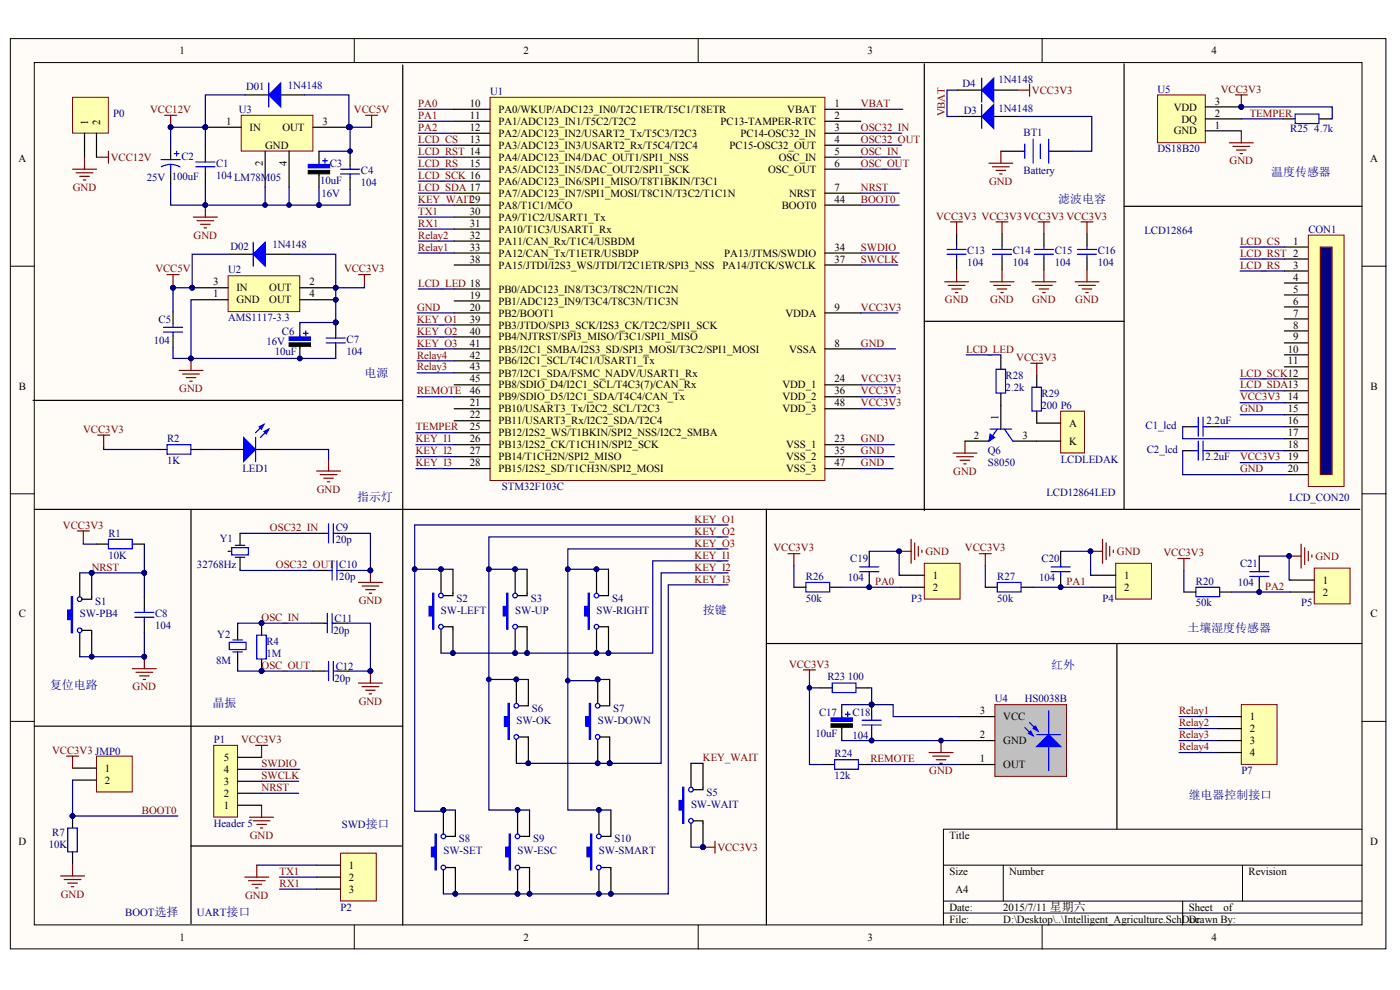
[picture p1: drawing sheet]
<svg xmlns="http://www.w3.org/2000/svg" width="296mm" height="209mm" viewBox="0 0 296 209" stroke-linecap="round" stroke-linejoin="round" font-family="sans-serif">
<defs><g id="words">
<g font-size="2.5" fill="#000080">
<text x="268.8" y="37.3">温度传感器</text>
<text x="223.7" y="42.8">滤波电容</text>
<text x="77" y="79.6">电源</text>
<text x="75.5" y="105.9">指示灯</text>
<text x="148.6" y="129.7">按键</text>
<text x="251.1" y="133.5">土壤湿度传感器</text>
<text x="222.2" y="141.3">红外</text>
<text x="10.5" y="145.6">复位电路</text>
<text x="44.9" y="149.4">晶振</text>
<text x="251.3" y="168.9">继电器控制接口</text>
</g>
<g font-size="2.3">
<text x="38" y="11.5">1</text>
<text x="110.7" y="11.5">2</text>
<text x="183.4" y="11.5">3</text>
<text x="256.1" y="11.5">4</text>
<text x="99.3" y="22.6">10</text>
<text x="105.4" y="23.9">PA0/WKUP/ADC123_IN0/T2C1ETR/T5C1/T8ETR</text>
<text x="166.4" y="23.9">VBAT</text>
<text x="176.4" y="22.6">1</text>
<text x="248.1" y="23.4">VDD</text>
<text x="256.9" y="22.1">3</text>
<text x="18.6" y="26.4" transform="rotate(-90 18.6 26.4)">1</text>
<text x="21.2" y="26.4" transform="rotate(-90 21.2 26.4)">2</text>
<text x="47.8" y="26.4">1</text>
<text x="52.8" y="27.7">IN</text>
<text x="59.7" y="27.7">OUT</text>
<text x="68.2" y="26.4">3</text>
<text x="99.3" y="25.1">11</text>
<text x="99.3" y="27.7">12</text>
<text x="105.4" y="26.4">PA1/ADC123_IN1/T5C2/T2C2</text>
<text x="105.4" y="28.9">PA2/ADC123_IN2/USART2_Tx/T5C3/T2C3</text>
<text x="152.3" y="26.4">PC13-TAMPER-RTC</text>
<text x="156.5" y="28.9">PC14-OSC32_IN</text>
<text x="176.4" y="25.1">2</text>
<text x="176.4" y="27.7">3</text>
<text x="248.1" y="28.4">GND</text>
<text x="249.8" y="25.9">DQ</text>
<text x="256.9" y="27.2">1</text>
<text x="256.9" y="24.6">2</text>
<text x="3.9" y="34.2">A</text>
<text x="55.6" y="35.1" transform="rotate(-90 55.6 35.1)">2</text>
<text x="56.1" y="31.5">GND</text>
<text x="60.6" y="35.1" transform="rotate(-90 60.6 35.1)">4</text>
<text x="99.3" y="30.2">13</text>
<text x="99.3" y="35.3">15</text>
<text x="105.4" y="31.5">PA3/ADC123_IN3/USART2_Rx/T5C4/T2C4</text>
<text x="105.4" y="34">PA4/ADC123_IN4/DAC_OUT1/SPI1_NSS</text>
<text x="154.3" y="31.5">PC15-OSC32_OUT</text>
<text x="164.6" y="34">OSC_IN</text>
<text x="176.4" y="30.2">4</text>
<text x="176.4" y="32.7">5</text>
<text x="176.4" y="35.3">6</text>
<text x="289.7" y="34.2">A</text>
<text x="105.4" y="36.5">PA5/ADC123_IN5/DAC_OUT2/SPI1_SCK</text>
<text x="105.4" y="39.1">PA6/ADC123_IN6/SPI1_MISO/T8T1BKIN/T3C1</text>
<text x="105.4" y="41.6">PA7/ADC123_IN7/SPI1_MOSI/T8C1N/T3C2/T1C1N</text>
<text x="162.4" y="36.5">OSC_OUT</text>
<text x="166.8" y="41.6">NRST</text>
<text x="176.4" y="40.3">7</text>
<text x="99.3" y="45.4">30</text>
<text x="99.3" y="47.9">31</text>
<text x="105.4" y="44.1">PA8/T1C1/MCO</text>
<text x="105.4" y="46.6">PA9/T1C2/USART1_Tx</text>
<text x="165.3" y="44.1">BOOT0</text>
<text x="176.4" y="42.8">44</text>
<text x="99.3" y="50.4">32</text>
<text x="99.3" y="53">33</text>
<text x="105.4" y="49.2">PA10/T1C3/USART1_Rx</text>
<text x="105.4" y="51.7">PA11/CAN_Rx/T1C4/USBDM</text>
<text x="176.4" y="53">34</text>
<text x="273.4" y="51.7">1</text>
<text x="99.3" y="55.5">38</text>
<text x="105.4" y="54.2">PA12/CAN_Tx/T1ETR/USBDP</text>
<text x="105.4" y="56.8">PA15/JTDI/I2S3_WS/JTDI/T2C1ETR/SPI3_NSS</text>
<text x="152.7" y="56.8">PA14/JTCK/SWCLK</text>
<text x="153.1" y="54.2">PA13/JTMS/SWDIO</text>
<text x="176.4" y="55.5">37</text>
<text x="273.4" y="56.8">3</text>
<text x="273.4" y="59.3">4</text>
<text x="45.1" y="62.8">1</text>
<text x="45.1" y="60.3">3</text>
<text x="50" y="64.1">GND</text>
<text x="50" y="61.6">IN</text>
<text x="56.9" y="61.6">OUT</text>
<text x="56.9" y="64.1">OUT</text>
<text x="65.4" y="60.3">2</text>
<text x="65.4" y="62.8">4</text>
<text x="99.3" y="63.1">19</text>
<text x="99.3" y="65.6">20</text>
<text x="105.4" y="61.8">PB0/ADC123_IN8/T3C3/T8C2N/T1C2N</text>
<text x="105.4" y="64.4">PB1/ADC123_IN9/T3C4/T8C3N/T1C3N</text>
<text x="176.4" y="65.6">9</text>
<text x="273.4" y="61.8">5</text>
<text x="273.4" y="64.4">6</text>
<text x="99.3" y="68.2">39</text>
<text x="99.3" y="70.7">40</text>
<text x="105.4" y="66.9">PB2/BOOT1</text>
<text x="105.4" y="69.4">PB3/JTDO/SPI3_SCK/I2S3_CK/T2C2/SPI1_SCK</text>
<text x="105.4" y="72">PB4/NJTRST/SPI3_MISO/T3C1/SPI1_MISO</text>
<text x="166.1" y="66.9">VDDA</text>
<text x="273.4" y="66.9">7</text>
<text x="273.4" y="69.4">8</text>
<text x="273.4" y="72">9</text>
<text x="99.3" y="73.2">41</text>
<text x="99.3" y="75.8">42</text>
<text x="105.4" y="74.5">PB5/I2C1_SMBA/I2S3_SD/SPI3_MOSI/T3C2/SPI1_MOSI</text>
<text x="105.4" y="77">PB6/I2C1_SCL/T4C1/USART1_Tx</text>
<text x="166.8" y="74.5">VSSA</text>
<text x="176.4" y="73.2">8</text>
<text x="272.3" y="74.5">10</text>
<text x="272.3" y="77">11</text>
<text x="4" y="82.3">B</text>
<text x="99.3" y="78.3">43</text>
<text x="99.3" y="80.8">45</text>
<text x="99.3" y="83.3">46</text>
<text x="105.4" y="79.6">PB7/I2C1_SDA/FSMC_NADV/USART1_Rx</text>
<text x="105.4" y="82.1">PB8/SDIO_D4/I2C1_SCL/T4C3(7)/CAN_Rx</text>
<text x="165.4" y="82.1">VDD_1</text>
<text x="176.4" y="80.8">24</text>
<text x="176.4" y="83.3">36</text>
<text x="289.7" y="82.3">B</text>
<text x="99.3" y="85.9">21</text>
<text x="99.3" y="88.4">22</text>
<text x="105.4" y="87.2">PB10/USART3_Tx/I2C2_SCL/T2C3</text>
<text x="105.4" y="89.7">PB11/USART3_Rx/I2C2_SDA/T2C4</text>
<text x="105.4" y="84.6">PB9/SDIO_D5/I2C1_SDA/T4C4/CAN_Tx</text>
<text x="165.4" y="84.6">VDD_2</text>
<text x="165.4" y="87.2">VDD_3</text>
<text x="176.4" y="85.9">48</text>
<text x="211.1" y="88.6" transform="rotate(-90 211.1 88.6)">1</text>
<text x="272.3" y="84.6">14</text>
<text x="272.3" y="87.2">15</text>
<text x="272.3" y="89.7">16</text>
<text x="99.3" y="90.9">25</text>
<text x="99.3" y="93.5">26</text>
<text x="105.4" y="92.2">PB12/I2S2_WS/T1BKIN/SPI2_NSS/I2C2_SMBA</text>
<text x="105.4" y="94.7">PB13/I2S2_CK/T1CH1N/SPI2_SCK</text>
<text x="166.2" y="94.7">VSS_1</text>
<text x="176.4" y="93.5">23</text>
<text x="205.9" y="92.7">2</text>
<text x="216.1" y="92.7">3</text>
<text x="226" y="90.2">A</text>
<text x="226" y="94">K</text>
<text x="272.3" y="92.2">17</text>
<text x="272.3" y="94.7">18</text>
<text x="99.3" y="96">27</text>
<text x="99.3" y="98.5">28</text>
<text x="105.4" y="97.3">PB14/T1CH2N/SPI2_MISO</text>
<text x="105.4" y="99.8">PB15/I2S2_SD/T1CH3N/SPI2_MOSI</text>
<text x="166.2" y="97.3">VSS_2</text>
<text x="166.2" y="99.8">VSS_3</text>
<text x="176.4" y="96">35</text>
<text x="176.4" y="98.5">47</text>
<text x="272.3" y="97.3">19</text>
<text x="272.3" y="99.8">20</text>
<text x="197.2" y="122.3">1</text>
<text x="197.2" y="124.9">2</text>
<text x="237.7" y="122.3">1</text>
<text x="237.7" y="124.9">2</text>
<text x="279.6" y="123.4">1</text>
<text x="279.6" y="125.9">2</text>
<text x="4" y="130.4">C</text>
<text x="289.7" y="130.4">C</text>
<text x="207.2" y="156">2</text>
<text x="207.2" y="150.9">3</text>
<text x="212.1" y="152.2">VCC</text>
<text x="264.2" y="152.2">1</text>
<text x="264.2" y="154.7">2</text>
<text x="47.3" y="160.8">5</text>
<text x="207.2" y="161.1">1</text>
<text x="212.1" y="157.3">GND</text>
<text x="264.2" y="157.3">3</text>
<text x="264.2" y="159.8">4</text>
<text x="22.2" y="163.1">1</text>
<text x="22.2" y="165.6">2</text>
<text x="47.3" y="165.9">3</text>
<text x="47.3" y="163.3">4</text>
<text x="212.1" y="162.3">OUT</text>
<text x="47.3" y="170.9">1</text>
<text x="47.3" y="168.4">2</text>
<text x="3.9" y="178.5">D</text>
<text x="200.7" y="177.3">Title</text>
<text x="289.7" y="178.5">D</text>
<text x="73.8" y="183.6">1</text>
<text x="200.7" y="184.8">Size</text>
<text x="213.4" y="184.8">Number</text>
<text x="264" y="184.8">Revision</text>
<text x="73.8" y="186.1">2</text>
<text x="73.8" y="188.7">3</text>
<text x="202" y="188.7">A4</text>
<text x="200.7" y="192.4">Date:</text>
<text x="200.7" y="195">File:</text>
<text x="212.1" y="192.4">2015/7/11 星期六</text>
<text x="212.1" y="195">D:\Desktop\..\Intelligent_Agriculture.SchDoc</text>
<text x="251.3" y="192.4">Sheet</text>
<text x="251.3" y="195">Drawn By:</text>
<text x="258.6" y="192.4">of</text>
<text x="38" y="198.8">1</text>
<text x="110.7" y="198.8">2</text>
<text x="183.4" y="198.8">3</text>
<text x="256.1" y="198.8">4</text>
</g>
<g font-size="2.3" fill="#000080">
<text x="211.1" y="17.5">1N4148</text>
<text x="50.5" y="23.9">U3</text>
<text x="52" y="19.1">D01</text>
<text x="60.9" y="18.8">1N4148</text>
<text x="103.6" y="20.1">U1</text>
<text x="203.5" y="18.3">D4</text>
<text x="211.1" y="23.6">1N4148</text>
<text x="244.7" y="19.6">U5</text>
<text x="23.9" y="24.6">P0</text>
<text x="203.7" y="24.1">D3</text>
<text x="216.4" y="28.7">BT1</text>
<text x="272.8" y="27.9">R25</text>
<text x="277.9" y="27.9">4.7k</text>
<text x="38.4" y="33.7">C2</text>
<text x="45.7" y="35.3">C1</text>
<text x="69.7" y="35.3">C3</text>
<text x="244.7" y="32.2">DS18B20</text>
<text x="31" y="38.3">25V</text>
<text x="36.3" y="38">100uF</text>
<text x="45.7" y="37.8">104LM78M05</text>
<text x="67.7" y="38.8">10uF</text>
<text x="68" y="41.6">16V</text>
<text x="76.3" y="39.3">104</text>
<text x="76.3" y="36.8">C4</text>
<text x="216.4" y="36.8">Battery</text>
<text x="48.7" y="52.7">D02</text>
<text x="57.6" y="52.5">1N4148</text>
<text x="204.5" y="53.7">C13</text>
<text x="214.1" y="53.7">C14</text>
<text x="223" y="53.7">C15</text>
<text x="232.1" y="53.7">C16</text>
<text x="241.9" y="49.4">LCD12864</text>
<text x="276.6" y="49.2">CON1</text>
<text x="48.2" y="57.8">U2</text>
<text x="204.5" y="56.3">104</text>
<text x="214.1" y="56.3">104</text>
<text x="223" y="56.3">104</text>
<text x="232.1" y="56.3">104</text>
<text x="33.5" y="68.2">C5</text>
<text x="48.2" y="67.9">AMS1117-3.3</text>
<text x="59.6" y="70.7">C6</text>
<text x="32.5" y="72.7">104</text>
<text x="56.3" y="73">16V</text>
<text x="58.1" y="75">10uF</text>
<text x="73.3" y="75">104</text>
<text x="73.3" y="72.5">C7</text>
<text x="212.6" y="82.6">2.2k</text>
<text x="212.6" y="80.1">R28</text>
<text x="220.2" y="83.9">R29</text>
<text x="220.2" y="86.4">200 P6</text>
<text x="255.1" y="89.7">2.2uF</text>
<text x="35.3" y="93.5">R2</text>
<text x="242.2" y="90.7">C1_lcd</text>
<text x="242.4" y="95.8">C2_lcd</text>
<text x="35.3" y="98">1K</text>
<text x="51.2" y="99.8">LED1</text>
<text x="208.8" y="96">Q6</text>
<text x="208.8" y="98.5">S8050</text>
<text x="224.2" y="97.8">LCDLEDAK</text>
<text x="254.8" y="97.3">2.2uF</text>
<text x="106.1" y="103.6">STM32F103C</text>
<text x="221.2" y="104.9">LCD12864LED</text>
<text x="272.5" y="105.9">LCD_CON20</text>
<text x="22.9" y="113.5">R1</text>
<text x="71" y="112.2">C9</text>
<text x="22.9" y="118">10K</text>
<text x="46.4" y="114.5">Y1</text>
<text x="71" y="114.7">20p</text>
<text x="179.7" y="118.8">C19</text>
<text x="220.2" y="118.8">C20</text>
<text x="262.2" y="119.8">C21</text>
<text x="41.6" y="120">32768Hz</text>
<text x="71.7" y="122.6">20p</text>
<text x="71.7" y="120">C10</text>
<text x="170.4" y="122.6">R26</text>
<text x="179.2" y="122.8">104</text>
<text x="210.8" y="122.6">R27</text>
<text x="219.7" y="122.8">104</text>
<text x="252.8" y="123.6">R20</text>
<text x="261.7" y="123.9">104</text>
<text x="16.9" y="130.4">SW-PB4</text>
<text x="20.1" y="127.9">S1</text>
<text x="32.8" y="130.4">C8</text>
<text x="70.7" y="131.4">C11</text>
<text x="93.2" y="129.7">SW-LEFT</text>
<text x="96.5" y="127.1">S2</text>
<text x="108.9" y="129.7">SW-UP</text>
<text x="112.2" y="127.1">S3</text>
<text x="126.1" y="129.7">SW-RIGHT</text>
<text x="129.4" y="127.1">S4</text>
<text x="170.4" y="127.1">50k</text>
<text x="192.6" y="127.1">P3</text>
<text x="210.8" y="127.1">50k</text>
<text x="233.1" y="127.1">P4</text>
<text x="252.8" y="128.1">50k</text>
<text x="275.1" y="128.1">P5</text>
<text x="32.8" y="133">104</text>
<text x="45.9" y="134.7">Y2</text>
<text x="56.3" y="136.3">R4</text>
<text x="70.5" y="134">20p</text>
<text x="45.7" y="140.3">8M</text>
<text x="56.3" y="138.8">1M</text>
<text x="71" y="141.6">C12</text>
<text x="174.9" y="143.6">R23</text>
<text x="179.2" y="143.6">100</text>
<text x="70.7" y="144.1">20p</text>
<text x="210.3" y="148.4">U4</text>
<text x="216.6" y="148.4">HS0038B</text>
<text x="109.2" y="153">SW-OK</text>
<text x="112.5" y="150.4">S6</text>
<text x="126.4" y="153">SW-DOWN</text>
<text x="129.7" y="150.4">S7</text>
<text x="172.4" y="155.7">10uF</text>
<text x="173.2" y="151.2">C17</text>
<text x="180.2" y="151.2">C18</text>
<text x="45.2" y="157">P1</text>
<text x="176.4" y="160">R24</text>
<text x="180.2" y="156.2">104</text>
<text x="176.4" y="164.6">12k</text>
<text x="262.4" y="163.6">P7</text>
<text x="146.1" y="170.7">SW-WAIT</text>
<text x="149.4" y="168.1">S5</text>
<text x="10.3" y="179.3">10K</text>
<text x="11" y="176.7">R7</text>
<text x="45.2" y="174.7">Header 5</text>
<text x="72.2" y="175">SWD接口</text>
<text x="97" y="178">S8</text>
<text x="112.7" y="178">S9</text>
<text x="129.9" y="178">S10</text>
<text x="93.8" y="180.6">SW-SET</text>
<text x="109.4" y="180.6">SW-ESC</text>
<text x="126.6" y="180.6">SW-SMART</text>
<text x="26.5" y="193.5">BOOT选择</text>
<text x="41.6" y="193.5">UART接口</text>
<text x="72" y="192.4">P2</text>
</g>
<g font-size="2.3" fill="#800000">
<text x="31.8" y="23.9">VCC12V</text>
<text x="74.8" y="23.9">VCC5V</text>
<text x="88.4" y="22.6">PA0</text>
<text x="182" y="22.6">VBAT</text>
<text x="218.2" y="19.8">VCC3V3</text>
<text x="258.1" y="19.6">VCC3V3</text>
<text x="88.4" y="25.1">PA1</text>
<text x="88.4" y="27.7">PA2</text>
<text x="182" y="27.7">OSC32_IN</text>
<text x="199.7" y="24.6" transform="rotate(-90 199.7 24.6)">VBAT</text>
<text x="264.2" y="24.6">TEMPER</text>
<text x="23.4" y="34">VCC12V</text>
<text x="88.4" y="30.2">LCD_CS</text>
<text x="88.4" y="32.7">LCD_RST 14</text>
<text x="88.4" y="35.3">LCD_RS</text>
<text x="182" y="32.7">OSC_IN</text>
<text x="182" y="35.3">OSC_OUT</text>
<text x="182" y="30.2">OSC32_OUT</text>
<text x="260" y="34.7">GND</text>
<text x="15.4" y="40.3">GND</text>
<text x="88.4" y="37.8">LCD_SCK 16</text>
<text x="88.4" y="40.3">LCD_SDA 17</text>
<text x="182" y="40.3">NRST</text>
<text x="209.1" y="39.1">GND</text>
<text x="88.4" y="45.4">TX1</text>
<text x="88.4" y="47.9">RX1</text>
<text x="88.4" y="42.8">KEY_WAIT29</text>
<text x="182" y="42.8">BOOT0</text>
<text x="197.9" y="46.4">VCC3V3 VCC3V3VCC3V3 VCC3V3</text>
<text x="40.9" y="50.4">GND</text>
<text x="88.4" y="53">Relay1</text>
<text x="88.4" y="50.4">Relay2</text>
<text x="182" y="53">SWDIO</text>
<text x="262.2" y="51.7">LCD_CS</text>
<text x="32.8" y="57.5">VCC5V</text>
<text x="72.7" y="57.5">VCC3V3</text>
<text x="182" y="55.5">SWCLK</text>
<text x="262.2" y="54.2">LCD_RST 2</text>
<text x="262.2" y="56.8">LCD_RS</text>
<text x="88.2" y="65.6">GND</text>
<text x="88.4" y="60.6">LCD_LED 18</text>
<text x="182" y="65.6">VCC3V3</text>
<text x="199.8" y="64.1">GND</text>
<text x="209.4" y="64.1">GND</text>
<text x="218.2" y="64.1">GND</text>
<text x="227.3" y="64.1">GND</text>
<text x="88.2" y="68.2">KEY_O1</text>
<text x="88.2" y="70.7">KEY_O2</text>
<text x="88.2" y="73.2">KEY_O3</text>
<text x="88.2" y="75.8">Relay4</text>
<text x="182" y="73.2">GND</text>
<text x="204.3" y="74.5">LCD_LED</text>
<text x="214.9" y="76.3">VCC3V3</text>
<text x="37.9" y="82.8">GND</text>
<text x="88.2" y="83.3">REMOTE</text>
<text x="88.2" y="78.3">Relay3</text>
<text x="182" y="80.8">VCC3V3</text>
<text x="182" y="83.3">VCC3V3</text>
<text x="262.2" y="79.6">LCD_SCK12</text>
<text x="262.2" y="82.1">LCD_SDA13</text>
<text x="182" y="85.9">VCC3V3</text>
<text x="262.2" y="84.6">VCC3V3</text>
<text x="262.2" y="87.2">GND</text>
<text x="17.6" y="91.4">VCC3V3</text>
<text x="87.9" y="90.9">TEMPER</text>
<text x="87.9" y="93.5">KEY_I1</text>
<text x="182" y="93.5">GND</text>
<text x="87.9" y="96">KEY_I2</text>
<text x="87.9" y="98.5">KEY_I3</text>
<text x="182" y="96">GND</text>
<text x="182" y="98.5">GND</text>
<text x="201.5" y="100.3">GND</text>
<text x="262.2" y="97.3">VCC3V3</text>
<text x="262.2" y="99.8">GND</text>
<text x="67" y="104.1">GND</text>
<text x="13.3" y="111.7">VCC3V3</text>
<text x="57.1" y="112.2">OSC32_IN</text>
<text x="146.8" y="110.4">KEY_O1</text>
<text x="146.8" y="113">KEY_O2</text>
<text x="146.8" y="115.5">KEY_O3</text>
<text x="146.8" y="118">KEY_I1</text>
<text x="163.5" y="116.5">VCC3V3</text>
<text x="195.7" y="117.3">GND</text>
<text x="204" y="116.5">VCC3V3</text>
<text x="236.1" y="117.3">GND</text>
<text x="246" y="117.5">VCC3V3</text>
<text x="278.1" y="118.3">GND</text>
<text x="19.4" y="120.6">NRST</text>
<text x="58.3" y="120">OSC32_OUT</text>
<text x="146.8" y="120.6">KEY_I2</text>
<text x="146.8" y="123.1">KEY_I3</text>
<text x="185" y="123.6">PA0</text>
<text x="225.5" y="123.6">PA1</text>
<text x="267.5" y="124.6">PA2</text>
<text x="55.3" y="131.2">OSC_IN</text>
<text x="75.8" y="127.6">GND</text>
<text x="55.3" y="141.3">OSC_OUT</text>
<text x="166.8" y="141.1">VCC3V3</text>
<text x="28" y="145.9">GND</text>
<text x="75.8" y="148.9">GND</text>
<text x="249.3" y="150.9">Relay1</text>
<text x="249.3" y="153.5">Relay2</text>
<text x="249.3" y="156">Relay3</text>
<text x="11" y="159.3">VCC3V3 JMP0</text>
<text x="51" y="157">VCC3V3</text>
<text x="148.6" y="160.8">KEY_WAIT</text>
<text x="184" y="161.1">REMOTE</text>
<text x="249.3" y="158.5">Relay4</text>
<text x="55.3" y="162.1">SWDIO</text>
<text x="55.3" y="164.6">SWCLK</text>
<text x="55.3" y="167.1">NRST</text>
<text x="196.5" y="163.6">GND</text>
<text x="30" y="172">BOOT0</text>
<text x="52.8" y="177.3">GND</text>
<text x="151.7" y="179.8">VCC3V3</text>
<text x="59.1" y="184.8">TX1</text>
<text x="12.9" y="189.7">GND</text>
<text x="51.8" y="189.9">GND</text>
<text x="59.1" y="187.4">RX1</text>
</g>
</g></defs>
<g fill="#fffcf8" stroke="#000" stroke-width=".21">
<path d="M2.2 8.2h290.8v192.3h-290.8z"/>
<path d="M7.2 13.2h280.7v182.2h-280.7z"/>
</g>
<g fill="none" stroke="#000" stroke-width=".21">
<path d="M74.9 8.2v5M147.6 8.2v5M220.3 8.2v5M2.2 56.3h5M288 56.3h5M2.2 104.3h5M288 104.3h5M2.2 152.4h5M288 152.4h5M288 175.2h-88.5v20.3M74.9 195.5v5M147.6 195.5v5"/>
<path d="M199.5 182.8h88.5M199.5 190.4h88.5M199.5 192.9h88.5M212.1 182.8v7.6M220.3 195.5v5M250 190.4v5.1M262.7 182.8v7.6"/>
</g>
<path d="M103.6 20.6h70.8v80.9h-70.8z" fill="#ffffb0" stroke="#800000" stroke-width=".21"/>
<g fill="none" stroke="#000" stroke-width=".25">
<path d="M96 23.1h7.6M96 25.6h7.6M96 28.2h7.6M96 30.7h7.6M96 33.2h7.6M96 35.8h7.6M96 38.3h7.6M174.4 23.1h7.6M174.4 25.6h7.6M174.4 28.2h7.6M174.4 30.7h7.6M174.4 33.2h7.6"/>
<path d="M174.4 35.8h7.6M96 40.8h7.6M96 43.3h7.6M96 45.9h7.6M96 48.4h7.6M96 50.9h7.6M96 53.5h7.6M96 56h7.6M174.4 40.8h7.6M174.4 43.3h7.6M174.4 53.5h7.6M174.4 56h7.6"/>
<path d="M96 73.7h7.6M96 66.1h7.6M96 61.1h7.6M96 63.6h7.6M96 68.7h7.6M96 71.2h7.6M96 76.3h7.6M96 78.8h7.6M174.4 73.7h7.6M174.4 66.1h7.6M96 86.4h7.6M96 88.9h7.6"/>
<path d="M96 94h7.6M96 81.3h7.6M96 91.4h7.6M96 96.5h7.6M96 99h7.6M96 83.8h7.6M174.4 86.4h7.6M174.4 94h7.6M174.4 81.3h7.6M174.4 96.5h7.6M174.4 99h7.6M174.4 83.8h7.6"/>
</g>
<path d="M48.2 58.3h15.2v7.5h-15.2z" fill="#ffffb0" stroke="#800000" stroke-width=".21"/>
<path d="M40.6 63.3h7.6M40.6 60.8h7.6M63.4 63.3h7.6M63.4 60.8h7.6M7.2 107.6h280.3" fill="none" stroke="#000" stroke-width=".25"/>
<g fill="#000080" stroke="#000080" stroke-width=".21">
<circle cx="71" cy="60.8" r=".49"/>
<circle cx="40.6" cy="60.8" r=".49"/>
<circle cx="71" cy="63.3" r=".49"/>
</g>
<path d="M51 24.4h15.1v7.5h-15.1z" fill="#ffffb0" stroke="#800000" stroke-width=".21"/>
<g fill="none" stroke="#000" stroke-width=".25">
<path d="M43.4 26.9h7.6M56.1 32v7.5M61.1 32v7.5M66.2 26.9h7.6M271.5 52.2h5.1M271.5 54.7h5.1M271.5 57.3h5.1M271.5 59.8h5.1M271.5 62.3h5.1M271.5 64.9h5.1M271.5 67.4h5.1M271.5 69.9h5.1"/>
<path d="M271.5 72.5h5.1M271.5 75h5.1M271.5 77.5h5.1M46.4 95h5.1M54 95h5.1M271.5 80h5.1M271.5 82.6h5.1M271.5 85.1h5.1M271.5 87.6h5.1M271.5 90.2h5.1M271.5 92.7h5.1M271.5 95.2h5.1"/>
<path d="M271.5 97.8h5.1M271.5 100.3h5.1"/>
</g>
<g fill="#000080" stroke="#000080" stroke-width=".21">
<circle cx="43.4" cy="26.9" r=".49"/>
<circle cx="73.7" cy="26.9" r=".49"/>
</g>
<g fill="#00f" stroke="#00f" stroke-width=".25">
<path d="M51.5 92.5l2.5 2.5-2.5 2.5z"/>
<path d="M55.8 91.2l1-.5-.5 1z"/>
<path d="M54.8 90.2l1-.5-.5 1z"/>
</g>
<path d="M54 92.5v5M55.8 89.7l-1.8 1.7M56.8 90.7l-1.8 1.8" fill="none" stroke="#00f" stroke-width=".25"/>
<path d="M276.6 49.7h7.6v53.1h-7.6z" fill="#ffffb0" stroke="#800000" stroke-width=".21"/>
<path d="M279.1 52.2h2.5v48.1h-2.5z" fill="#000080" stroke="#800000" stroke-width=".21"/>
<g fill="none" stroke="#000" stroke-width=".25">
<path d="M85.1 13.7v181.8M43.4 30.9v2.6M43.4 36v2.5M67.4 32v2.5M67.4 36.3v3.2M74 32.5v2.5M74 37.5v2.6M36.6 65.9v2.5M36.6 70.9v2.6M63.4 68.4v2.5M63.4 72.7v3.3M71 68.2v2.5"/>
<path d="M71 73.2v2.5M7 84.6h78.1M32.8 95h2.5M40.4 95h2.5M250 90.2h2.6M250 95.2h2.6M255.1 90.2h2.5M255.1 95.2h2.5M20.4 115h2.5M28 115h2.5M40.4 107.6v87.6M48.2 116.5h.5"/>
<path d="M50.7 112.7v2.5M50.7 117.8v2.5M66.2 112.7h2.5M71.2 112.7h2.6M16.9 121.1v5M16.9 133.7v5.1M17.4 133.2h2v5.6M19.4 121.1v5.5h-2M30.5 126.1v2.5M30.5 131.2v2.5M50.2 132.7v2.5M50.2 137.8v2.5"/>
<path d="M55.3 131.7v2.5M55.3 139.3v2.5M65.9 131.7h2.6M66.9 120.5h2.6M71 131.7h2.5M72 120.5h2.5M7.2 153.5h77.9M66.2 141.8h2.5M71.2 141.8h2.6"/>
</g>
<path d="M15.1 126.1h.2v7.6h-.2v-2.8h-.8v-2h.8z" fill-rule="evenodd" fill="#00f" stroke="#00f" stroke-width=".25"/>
<g fill="none" stroke="#00f" stroke-width=".25">
<path d="M41.4 35.2h4M41.4 34.2h4M43.4 33.5v.7M43.4 35.2v.8M67.4 34.5v.7M68.2 34h1M68.7 33.5v1M72 36.8h4M72 35.8h4M74 35v.8M74 36.8v.7M34.6 70.2h4"/>
<path d="M34.6 69.2h4M36.6 68.4v.8M36.6 70.2v.7M63.4 70.9v.8M64.2 70.4h1M64.7 69.9v1M69 72.5h4M69 71.4h4M71 70.7v.7M71 72.5v.7M35.3 94h5.1v2h-5.1zM252.6 90.2h.7"/>
<path d="M252.6 95.2h.7M253.3 88.1v4.1M253.3 93.2v4.1M254.3 88.1v4.1M254.3 93.2v4.1M254.3 90.2h.8M254.3 95.2h.8M22.9 114h5.1v2h-5.1zM49 115.7h3.5v1.6h-3.5zM49.7 115.2h2.1M49.7 117.8h2.1M68.7 112.7h.8"/>
<path d="M69.5 110.7v4M70.2 118.5v4.1M70.5 110.7v4M70.5 112.7h.7M71.2 118.5v4.1M28.5 130.4h4M28.5 129.4h4M30.5 128.6v.8M30.5 130.4v.8M48.5 135.7h3.5v1.6h-3.5zM49.2 137.8h2.1M49.2 135.2h2.1"/>
<path d="M54.3 134.2h2v5.1h-2zM68.5 131.7h.7M69.2 129.7v4M69.5 139.8v4M69.5 120.5h.7M70.2 129.7v4M70.2 131.7h.8M70.5 139.8v4M71.2 120.5h.8M68.7 141.8h.8M70.5 141.8h.7"/>
<circle cx="16.8" cy="126.6" r=".49"/>
<circle cx="16.8" cy="133.2" r=".49"/>
</g>
<g fill="#000080" stroke="#000080" stroke-width=".21">
<circle cx="19.4" cy="138.8" r=".49"/>
<circle cx="19.4" cy="121" r=".49"/>
<circle cx="30.5" cy="138.8" r=".49"/>
<circle cx="36.1" cy="26.9" r=".49"/>
<circle cx="56" cy="43.3" r=".49"/>
<circle cx="43.4" cy="43.3" r=".49"/>
<circle cx="40.4" cy="75.7" r=".49"/>
<circle cx="61.1" cy="43.3" r=".49"/>
<circle cx="67.4" cy="43.3" r=".49"/>
<circle cx="71" cy="68.1" r=".49"/>
<circle cx="78.3" cy="120.5" r=".49"/>
<circle cx="78.3" cy="141.8" r=".49"/>
<circle cx="55.3" cy="131.7" r=".49"/>
<circle cx="55.3" cy="141.8" r=".49"/>
</g>
<g fill="none" stroke="#800000" stroke-width=".25">
<path d="M34.8 24.4h2.5M36.1 24.4v2.5M77.3 24.4h2.5M78.6 24.4v2.5M35.3 58h2.5M36.6 58v2.6M40.9 45.9h5M41.6 46.6h3.6M42.4 47.4h2M43.2 48.2h.5M43.4 43.3v2.6M75.8 58h2.5"/>
<path d="M77 58v2.6M37.8 78.3h5.1M38.6 79h3.5M39.4 79.8h2M40.4 75.7v2.6M20.7 91.9h2.5M21.9 91.9v2.6M40.1 80.6h.5M66.9 99.5h5.1M69.5 97v2.5M16.4 112.2h2.5M17.6 112.2v2.5"/>
<path d="M67.7 100.3h3.5M68.5 101.1h2M69.2 101.8h.5M30.5 138.8v2.5M75.8 123.1h5M76.5 123.8h3.6M77.3 124.6h2M78.1 125.4h.5M78.3 120.5v2.6M28 141.3h5M28.7 142.1h3.6M29.5 142.8h2"/>
<path d="M30.3 143.6h.5M54 157.5h2.6M55.3 157.5v2.5M75.8 144.3h5M76.5 145.1h3.6M77.3 145.9h2M78.1 146.6h.5M78.3 141.8v2.5M52.8 172.7h5M53.5 173.5h3.6M54.3 174.2h2M55 175h.6"/>
<path d="M55.3 170.2v2.5"/>
</g>
<g fill="none" stroke="#000080" stroke-width=".25">
<path d="M36.1 38.8v4.5h31.3M43.4 38.5v4.8M56.1 39.5v3.8M61.1 39.5v3.8M67.4 39.5v4.1M262.2 52.2h9.3M262.2 54.7h9.3M262.2 57.3h9.3M21.9 94.5v.5h10.9M42.9 95h3.5M59.1 95h10.4v2M250 90.2v2.5h21.5"/>
<path d="M250 95.2v5.1h21.5M257.6 90.2h13.9M257.6 95.2h13.9M262.2 80h9.3M262.2 82.6h9.3M262.2 85.1h9.3M262.2 87.6h9.3M262.2 97.8h9.3M50.7 112.7h15.5M50.7 120.3v.2h16.2M65.9 131.7h-15.7v1M50.2 140.3v1.5h16"/>
<path d="M55.3 165.1h7.8M55.3 167.6h7.8"/>
</g>
<g fill="#00f" stroke="#00f" stroke-width=".21">
<path d="M65.2 34.7h4.5v.8h-4.5z"/>
<path d="M61.1 71.2h4.5v.7h-4.5z"/>
</g>
<path d="M65.2 36h4.5v.7h-4.5zM61.1 72.5h4.5v.7h-4.5z" fill="#000" stroke="#000" stroke-width=".21"/>
<path d="M72 180.3h7.6v10.1h-7.6z" fill="#ffffb0" stroke="#800000" stroke-width=".21"/>
<path d="M15.3 172.4v2.6M15.3 180v2.6M66.9 182.8h5.1M66.9 185.3h5.1M66.9 187.9h5.1" fill="none" stroke="#000" stroke-width=".25"/>
<path d="M17.6 114.7v.3h2.8M30.5 115v6.1M54.3 182.8h12.6M59.1 185.3h7.8M59.1 187.9h7.8" fill="none" stroke="#000080" stroke-width=".25"/>
<path d="M51.8 185.3h5M52.5 186.1h3.6M53.3 186.9h2M54 187.6h.5M54.3 182.8v2.5" fill="none" stroke="#800000" stroke-width=".25"/>
<g fill="#000080" stroke="#000080" stroke-width=".21">
<circle cx="30.5" cy="121" r=".49"/>
<circle cx="15.3" cy="172.4" r=".49"/>
</g>
<path d="M14.3 175h2v5h-2z" fill="none" stroke="#00f" stroke-width=".25"/>
<path d="M20.4 159.8h7.6v7.5h-7.6z" fill="#ffffb0" stroke="#800000" stroke-width=".21"/>
<path d="M202.2 49.4v2.6M202.2 54.5v2.5M211.8 49.4v2.6M211.8 54.5v2.5M220.7 49.4v2.6M220.7 54.5v2.5M229.8 49.4v2.6M229.8 54.5v2.5M15.3 162.3h5.1M15.3 164.8h5.1" fill="none" stroke="#000" stroke-width=".25"/>
<g fill="none" stroke="#800000" stroke-width=".25">
<path d="M199.7 59.5h5.1M201 46.9h2.5M202.2 46.9v2.5M202.2 57v2.5M209.3 59.5h5.1M210.6 46.9h2.5M211.8 46.9v2.5M211.8 57v2.5M218.2 59.5h5M219.4 46.9h2.6M220.7 46.9v2.5M220.7 57v2.5"/>
<path d="M227.3 59.5h5M228.5 46.9h2.6M229.8 46.9v2.5M229.8 57v2.5M200.5 60.3h3.5M201.2 61.1h2M202 61.8h.5M210.1 60.3h3.5M210.8 61.1h2.1M211.6 61.8h.5M218.9 60.3h3.6M219.7 61.1h2"/>
<path d="M220.4 61.8h.6M228 60.3h3.6M228.8 61.1h2M229.6 61.8h.5M14.1 159.8h2.5M15.3 159.8v2.5M12.8 185.1h5.1M13.6 185.9h3.5M14.3 186.6h2.1M15.1 187.4h.5M15.3 182.6v2.5"/>
</g>
<path d="M67.4 32h6.6M74 40.1v3.2h-6.6M36.6 60.8v5.1M71 75.7h-7.6v.3M73.8 112.7h4.5v7.8h-3.8M16.9 121.1h13.6v5M30.5 133.7v5.1h-13.6M73.5 131.7h4.8v10.1h-4.5M15.3 164.8v7.4" fill="none" stroke="#000080" stroke-width=".25"/>
<g fill="#000080" stroke="#000080" stroke-width=".21">
<circle cx="78.3" cy="120.5" r=".49"/>
<circle cx="78.3" cy="141.8" r=".49"/>
<circle cx="30.5" cy="138.8" r=".49"/>
<circle cx="30.5" cy="121" r=".49"/>
<circle cx="74" cy="31.9" r=".49"/>
<circle cx="67.4" cy="43.3" r=".49"/>
<circle cx="36.6" cy="60.8" r=".49"/>
<circle cx="63.4" cy="75.7" r=".49"/>
</g>
<g fill="none" stroke="#00f" stroke-width=".25">
<path d="M200.2 53.7h4.1M200.2 52.7h4.1M202.2 52v.7M202.2 53.7v.8M209.8 53.7h4.1M209.8 52.7h4.1M211.8 52v.7M211.8 53.7v.8M218.7 53.7h4M218.7 52.7h4M220.7 52v.7M220.7 53.7v.8"/>
<path d="M227.8 53.7h4M227.8 52.7h4M229.8 52v.7M229.8 53.7v.8"/>
</g>
<path d="M244.7 20.1h10.1v10.1h-10.1z" fill="#ffffb0" stroke="#800000" stroke-width=".21"/>
<g fill="none" stroke="#000" stroke-width=".25">
<path d="M195.4 13.5v94.4M237.6 13.5v94.1M51.8 20.1h5M59.3 20.1h5.1M254.8 27.7h7.6M254.8 25.1h7.6M254.8 22.6h7.6M271.3 25.1h2.5M278.9 25.1h2.5M48.5 53.7h5M56.1 53.7h5M195.4 67.9h42.2"/>
<path d="M211.6 75.5v2.5M219.2 79.3v2.5M204 93.2h5.1M211.6 83.1v7.6M214.1 93.2h5.1M219.2 86.9v2.5M183.8 116.5v2.5M167.8 124.1h2.6M175.4 124.1h2.6M183.8 121.6v2.5M40.4 178.8h44.5"/>
</g>
<g fill="#000080" stroke="#000080" stroke-width=".21">
<circle cx="262.4" cy="22.6" r=".49"/>
<circle cx="63.4" cy="75.7" r=".49"/>
<circle cx="40.4" cy="75.7" r=".49"/>
<circle cx="36.6" cy="60.8" r=".49"/>
<circle cx="40.6" cy="60.8" r=".49"/>
<circle cx="71" cy="68.1" r=".49"/>
<circle cx="71" cy="60.8" r=".49"/>
<circle cx="43.4" cy="26.9" r=".49"/>
<circle cx="36.1" cy="26.9" r=".49"/>
<circle cx="73.7" cy="26.9" r=".49"/>
<circle cx="74" cy="26.9" r=".49"/>
<circle cx="190.1" cy="116.5" r=".49"/>
<circle cx="183.8" cy="124.1" r=".49"/>
</g>
<g fill="none" stroke="#00f" stroke-width=".25">
<path d="M56.8 17.5v5.1M273.8 24.1h5v2h-5zM53.5 51.2v5.1M210.6 78h2v5.1h-2zM209.3 90.7h4.6M210.8 90.7l-1.7 2.5M212.4 90.7l1.7 2.5M218.2 81.8h2v5.1h-2zM181.8 119.8h4M183.8 119v.8M170.4 123.1h5v2h-5zM181.8 120.8h4"/>
<path d="M183.8 120.8v.8"/>
</g>
<g fill="none" stroke="#800000" stroke-width=".25">
<path d="M259.9 30.2h5.1M260.7 30.9h3.5M261.2 20.1h2.5M261.4 31.7h2M262.2 32.5h.5M262.4 20.1v2.5M262.4 27.7v2.5M217.9 76.8h2.5M219.2 76.8v2.5M201.5 95.7h5M202.2 96.5h3.6M203 97.3h2"/>
<path d="M203.8 98h.5M204 93.2v2.5M166.6 117h2.5M167.8 117v2.5M190.1 116.5h2.5M192.6 114v5M193.4 114.7v3.6M194.1 115.5v2M194.9 116.2v.6"/>
</g>
<g fill="none" stroke="#000080" stroke-width=".25">
<path d="M43.4 26.9v4M43.4 26.9h-7.3v4.3M51.8 20.1h-8.4v6.8M64.4 20.1h9.4v6.8h.2v5.6M74 26.9h4.6M262.4 22.6h19.3v2.5h-.3M262.4 25.1h8.9M48.5 53.7h-7.9v7.1h-4v-.2M61.1 53.7h9.9v14.5h-7.6v.2M36.6 73.5v2.2h26.8M40.6 63.3h-.2v12.4M77 60.6v.2h-6"/>
<path d="M204.3 75h7.3v.5M167.8 119.5v4.6M178 124.1h12.4"/>
</g>
<path d="M209.3 91.7l1 .8-1.2 .7z" fill="#00f" stroke="#00f" stroke-width=".21"/>
<g fill="#00f" stroke="#00f" stroke-width=".25">
<path d="M56.1 51.2v5.1l-2.6-2.6z"/>
<path d="M59.3 17.5v5.1l-2.5-2.5z"/>
</g>
<path d="M195.4 119h7.6v7.6h-7.6z" fill="#ffffb0" stroke="#800000" stroke-width=".21"/>
<path d="M224.2 116.5v2.5M190.4 121.6h5M190.4 124.1h5M208.3 124.1h2.5M215.9 124.1h2.5M224.2 121.6v2.5" fill="none" stroke="#000" stroke-width=".25"/>
<path d="M183.8 116.5h6.3v5.1h.3M208.3 119.5v4.6M218.4 124.1h12.4" fill="none" stroke="#000080" stroke-width=".25"/>
<g fill="#000080" stroke="#000080" stroke-width=".21">
<circle cx="190.1" cy="116.5" r=".49"/>
<circle cx="230.6" cy="116.5" r=".49"/>
<circle cx="224.2" cy="124.1" r=".49"/>
</g>
<path d="M207 117h2.6M208.3 117v2.5M230.6 116.5h2.5M233.1 114v5M233.9 114.7v3.6M234.6 115.5v2M235.4 116.2v.6" fill="none" stroke="#800000" stroke-width=".25"/>
<path d="M222.2 119.8h4.1M224.2 119v.8M210.8 123.1h5.1v2h-5.1zM222.2 120.8h4.1M224.2 120.8v.8" fill="none" stroke="#00f" stroke-width=".25"/>
<path d="M235.9 119h7.5v7.6h-7.5z" fill="#ffffb0" stroke="#800000" stroke-width=".21"/>
<path d="M266.2 117.5v2.5M230.8 121.6h5.1M230.8 124.1h5.1M250.3 125.1h2.5M257.9 125.1h2.5M266.2 122.6v2.5" fill="none" stroke="#000" stroke-width=".25"/>
<path d="M224.2 116.5h6.4v5.1h.2M250.3 120.5v4.6M260.4 125.1h12.4" fill="none" stroke="#000080" stroke-width=".25"/>
<g fill="#000080" stroke="#000080" stroke-width=".21">
<circle cx="230.6" cy="116.5" r=".49"/>
<circle cx="272.5" cy="117.5" r=".49"/>
<circle cx="266.2" cy="125.1" r=".49"/>
</g>
<path d="M249 118h2.6M250.3 118v2.5M272.5 117.5h2.6M275.1 115v5M275.8 115.7v3.6M276.6 116.5v2M277.4 117.3v.5" fill="none" stroke="#800000" stroke-width=".25"/>
<path d="M252.8 124.1h5.1v2h-5.1zM264.2 121.8h4M264.2 120.8h4M266.2 120v.8M266.2 121.8v.8" fill="none" stroke="#00f" stroke-width=".25"/>
<path d="M277.9 120h7.5v7.6h-7.5z" fill="#ffffb0" stroke="#800000" stroke-width=".21"/>
<path d="M36.1 31.2v2.5M36.1 36.3v2.5M272.8 122.6h5.1M272.8 125.1h5.1" fill="none" stroke="#000" stroke-width=".25"/>
<g fill="none" stroke="#000080" stroke-width=".25">
<path d="M88.4 28.2h7.6M88.4 30.7h7.6M88.4 33.2h7.6M88.4 35.8h7.6M88.4 23.1h7.6M88.4 25.6h7.6M88.4 38.3h7.6M182 28.2h8.6M182 30.7h8.6M182 33.2h8.4M182 35.8h8.4M88.4 40.8h7.6"/>
<path d="M88.4 53.5h7.6M88.4 45.9h7.6M88.4 48.4h7.6M88.4 50.9h7.6M182 40.8h8.1M182 43.3h8.1M182 53.5h8.1M182 56h7.8M88.2 66.1h7.8M88.2 73.7h7.8M88.2 68.7h7.8M88.2 71.2h7.8"/>
<path d="M88.2 76.3h7.8M88.2 78.8h7.8M88.4 61.1h7.6M182 66.1h7.8M182 73.7h7.3M87.9 94h8.1M87.9 96.5h8.1M87.9 99h8.1M87.9 91.4h8.1M88.2 83.8h7.8M182 81.3h7.3M182 83.8h7.3"/>
<path d="M182 86.4h7.1M182 94h7.1M182 96.5h7.1M182 99h6.8M266.2 117.5h6.3v5.1h.3"/>
</g>
<circle cx="272.5" cy="117.5" r=".49" fill="#000080" stroke="#000080" stroke-width=".21"/>
<path d="M34.1 33.7h4M36.1 34.7l.8 .1 1.1 .5M36.1 34.7l-1.2 .2-.8 .3M36.1 34.7v1.6M36.8 32.5h1M37.3 32v1" fill="none" stroke="#00f" stroke-width=".25"/>
<path d="M224.2 86.9h5.1v8.8h-5.1z" fill="#ffffb0" stroke="#800000" stroke-width=".21"/>
<path d="M219.2 89.4h5M219.2 93.2h5" fill="none" stroke="#000" stroke-width=".25"/>
<path d="M15.3 20.6h7.6v7.5h-7.6z" fill="#ffffb0" stroke="#800000" stroke-width=".21"/>
<path d="M17.9 28.2v5M20.4 28.2v5" fill="none" stroke="#000" stroke-width=".25"/>
<path d="M15.3 35.8h5.1M16.1 36.5h3.5M16.9 37.3h2M17.6 38h.5M17.9 33.2v2.6M20.4 33.2h2.5M22.9 32v2.5" fill="none" stroke="#800000" stroke-width=".25"/>
<path d="M262.4 148.9h7.6v12.6h-7.6z" fill="#ffffb0" stroke="#800000" stroke-width=".21"/>
<g fill="none" stroke="#000" stroke-width=".25">
<path d="M93.2 120.3v5.1M93.2 133v5M93.7 132.4h2.1v5.6M95.8 120.3v5.6h-2.1M108.9 120.3v5.1M108.9 133v5M109.4 132.4h2v5.6M111.4 120.3v5.6h-2M126.1 120.3v5.1M126.1 133v5M126.6 132.4h2v5.6M128.6 120.3v5.6h-2"/>
<path d="M109.2 143.6v5M109.2 156.2v5.1M109.7 155.7h2v5.6M111.7 143.6v5.6h-2M126.4 143.6v5M126.4 156.2v5.1M126.9 155.7h2v5.6M128.9 143.6v5.6h-2M257.4 151.4h5M257.4 154h5M257.4 156.5h5M257.4 159h5"/>
<path d="M93.7 171.2v5M96.3 171.2v5.5h-2.1M109.4 171.2v5M112 171.2v5.5h-2.1M126.6 171.2v5M129.1 171.2v5.5h-2M146.1 161.3v5.1M146.1 174v5M146.6 173.5h2v5.5M148.6 161.3v5.6h-2M93.7 183.8v5.1M94.2 183.3h2.1v5.6"/>
<path d="M109.4 183.8v5.1M109.9 183.3h2.1v5.6M126.6 183.8v5.1M127.1 183.3h2v5.6"/>
</g>
<g fill="none" stroke="#000080" stroke-width=".25">
<path d="M153.9 116h-33.9v4.3h8.6M153.9 110.9h-66.2v9.4M153.9 113.5h-50.5v6.8M111.4 120.3h-8v50.9h8.6M120 120.3v50.9h9.1M153.9 121.1h-14.1v40.2h-10.9M103.4 143.6h8.3M128.9 143.6h-2.5v.2h-6.4M249.3 151.4h8.1M249.3 154h8.1M249.3 156.5h8.1M249.3 159h8.1"/>
<path d="M55.3 162.6h8.1M146.1 161.3h2.5M146.1 179h2.5"/>
</g>
<g fill="#000080" stroke="#000080" stroke-width=".21">
<circle cx="108.9" cy="138" r=".49"/>
<circle cx="108.9" cy="120.3" r=".49"/>
<circle cx="111.4" cy="138" r=".49"/>
<circle cx="126.1" cy="138" r=".49"/>
<circle cx="126.1" cy="120.3" r=".49"/>
<circle cx="128.6" cy="138" r=".49"/>
<circle cx="93.2" cy="120.3" r=".49"/>
<circle cx="95.8" cy="138" r=".49"/>
<circle cx="109.2" cy="143.6" r=".49"/>
<circle cx="111.7" cy="161.3" r=".49"/>
<circle cx="126.4" cy="161.3" r=".49"/>
<circle cx="126.4" cy="143.6" r=".49"/>
<circle cx="128.9" cy="161.3" r=".49"/>
<circle cx="148.6" cy="179" r=".49"/>
<circle cx="109.4" cy="188.9" r=".49"/>
<circle cx="109.4" cy="171.2" r=".49"/>
<circle cx="111.9" cy="188.9" r=".49"/>
<circle cx="126.6" cy="188.9" r=".49"/>
<circle cx="126.6" cy="171.2" r=".49"/>
<circle cx="129.1" cy="188.9" r=".49"/>
<circle cx="93.7" cy="171.2" r=".49"/>
<circle cx="96.3" cy="188.9" r=".49"/>
<circle cx="103.3" cy="120.3" r=".49"/>
<circle cx="120" cy="120.3" r=".49"/>
<circle cx="120" cy="143.8" r=".49"/>
<circle cx="103.3" cy="143.6" r=".49"/>
<circle cx="87.7" cy="120.3" r=".49"/>
<circle cx="198.9" cy="156.5" r=".49"/>
</g>
<g fill="#00f" stroke="#00f" stroke-width=".25">
<path d="M107.1 125.4h.3v7.6h-.3v-2.8h-.7v-2.1h.7z" fill-rule="evenodd"/>
<path d="M124.3 125.4h.3v7.6h-.3v-2.8h-.7v-2.1h.7z" fill-rule="evenodd"/>
<path d="M91.5 125.4h.2v7.6h-.2v-2.8h-.8v-2.1h.8z" fill-rule="evenodd"/>
<path d="M107.4 148.6h.3v7.6h-.3v-2.7h-.8v-2.1h.8z" fill-rule="evenodd"/>
<path d="M124.6 148.6h.2v7.6h-.2v-2.7h-.8v-2.1h.8z" fill-rule="evenodd"/>
<path d="M144.3 166.4h.3v7.6h-.3v-2.8h-.7v-2.1h.7z" fill-rule="evenodd"/>
<path d="M107.7 176.2h.2v7.6h-.2v-2.8h-.8v-2h.8z" fill-rule="evenodd"/>
<path d="M124.8 176.2h.3v7.6h-.3v-2.8h-.7v-2h.7z" fill-rule="evenodd"/>
<path d="M92 176.2h.2v7.6h-.2v-2.8h-.8v-2h.8z" fill-rule="evenodd"/>
</g>
<g fill="none" stroke="#00f" stroke-width=".25">
<circle cx="93.2" cy="132.4" r=".49"/>
<circle cx="93.2" cy="125.9" r=".49"/>
<circle cx="108.9" cy="132.4" r=".49"/>
<circle cx="108.9" cy="125.9" r=".49"/>
<circle cx="126.1" cy="132.4" r=".49"/>
<circle cx="126.1" cy="125.9" r=".49"/>
<circle cx="109.2" cy="149.1" r=".49"/>
<circle cx="109.2" cy="155.7" r=".49"/>
<circle cx="126.4" cy="149.1" r=".49"/>
<circle cx="126.4" cy="155.7" r=".49"/>
<circle cx="93.7" cy="176.7" r=".49"/>
<circle cx="109.4" cy="176.7" r=".49"/>
<circle cx="126.6" cy="176.7" r=".49"/>
<circle cx="146.1" cy="173.4" r=".49"/>
<circle cx="146.1" cy="166.9" r=".49"/>
<circle cx="93.7" cy="183.3" r=".49"/>
<circle cx="109.4" cy="183.3" r=".49"/>
<circle cx="126.6" cy="183.3" r=".49"/>
</g>
<path d="M196.4 159h5.1M197.2 159.8h3.5M199 156.5v2.5M197.9 160.5h2.1M198.7 161.3h.5" fill="none" stroke="#800000" stroke-width=".25"/>
<path d="M210.3 148.9h15.2v15.2h-15.2z" fill="#c0c0c0" stroke="#800000" stroke-width=".21"/>
<g fill="none" stroke="#000" stroke-width=".25">
<path d="M237.6 43.6h50.4M162 107.6v87.9M162 136h126M236.1 136v39.2M173.4 145.4h2.5M178 148.9v2.5M178 153.2v3.3M181 145.4h2.5M184.3 148.9v2.5M184.3 154v2.5M202.7 156.5h7.6M202.7 151.4h7.6"/>
<path d="M173.9 161.6h2.5M181.5 161.6h2.5M202.7 161.6h7.6"/>
</g>
<g fill="#00f" stroke="#00f" stroke-width=".25">
<path d="M221.7 155.2l2.5 2.6h-5z"/>
<path d="M217.9 154.5l.5 1-1-.5z"/>
<path d="M218.9 153.5l.5 1-1-.5z"/>
</g>
<g fill="none" stroke="#00f" stroke-width=".25">
<path d="M175.9 144.3h5.1v2h-5.1zM178 151.4v.8M178.7 150.9h1M179.2 150.4v1M182.3 153.2h4M182.3 152.2h4M184.3 151.4v.8M184.3 153.2v.8M216.7 153.7l1.7 1.8M217.7 152.7l1.7 1.8M219.2 155.2h5M221.7 150.2v5"/>
<path d="M221.7 157.8v5M176.4 160.5h5.1v2h-5.1z"/>
</g>
<path d="M169.9 141.6h2.5M171.1 141.6v2.5" fill="none" stroke="#800000" stroke-width=".25"/>
<g fill="#000080" stroke="#000080" stroke-width=".21">
<circle cx="184.3" cy="148.9" r=".49"/>
<circle cx="184.3" cy="156.5" r=".49"/>
<circle cx="171.1" cy="145.3" r=".49"/>
</g>
<path d="M175.7 151.7h4.5v.7h-4.5z" fill="#00f" stroke="#00f" stroke-width=".21"/>
<path d="M175.7 152.9h4.5v.8h-4.5z" fill="#000" stroke="#000" stroke-width=".21"/>
<path d="M171.1 144.1v17.5h2.8M171.1 145.4h2.3M178 156.5h24.7M183.5 145.4h.8v3.5h-6.3M184.3 148.9h4.5v2.5h13.9M184 161.6h18.7" fill="none" stroke="#000080" stroke-width=".25"/>
<path d="M45.2 157.5h5v15.2h-5z" fill="#ffffb0" stroke="#800000" stroke-width=".21"/>
<path d="M202.5 19h5M210.1 19h5M202.5 24.6h5M210.1 24.6h5M211.6 32h5.1M221.7 32h5.1M50.2 170.2h5.1M50.2 167.6h5.1M50.2 165.1h5.1M50.2 162.6h5.1M50.2 160h5.1" fill="none" stroke="#000" stroke-width=".25"/>
<path d="M202.5 19h-2.3v5.6h2.3M182 23.1h8.9M215.1 24.6h15.7v7.4h-4M88.4 43.3h7.6M153.9 118.5h-15.9v19.5h-44.8M95.8 120.3h-8.1v51.1h6v-.2h2.6M153.9 123.6h-12.6v65.3h-47.6M15.3 172.2v.2h22.3M128.9 161v.3h-19.7" fill="none" stroke="#000080" stroke-width=".25"/>
<g fill="#000080" stroke="#000080" stroke-width=".21">
<circle cx="128.9" cy="161.3" r=".49"/>
<circle cx="148.6" cy="179" r=".49"/>
<circle cx="93.7" cy="171.2" r=".49"/>
<circle cx="87.7" cy="120.3" r=".49"/>
<circle cx="15.3" cy="172.4" r=".49"/>
</g>
<path d="M215.1 19h2.6M217.7 17.8v2.5M209.1 34.5h5M209.8 35.2h3.6M210.6 36h2M211.3 36.8h.5M211.6 32v2.5M148.6 179h2.6M151.2 177.8v2.5" fill="none" stroke="#800000" stroke-width=".25"/>
<path d="M207.5 16.5v5.1M207.5 22.1v5M216.7 30.4v3.1M218.4 29.4v5.1M219.9 30.4v3.1M221.7 29.4v5.1" fill="none" stroke="#00f" stroke-width=".25"/>
<g fill="#00f" stroke="#00f" stroke-width=".25">
<path d="M210.1 22.1v5l-2.6-2.5z"/>
<path d="M210.1 16.5v5.1l-2.6-2.6z"/>
</g>
<use href="#words"/>
</svg>
